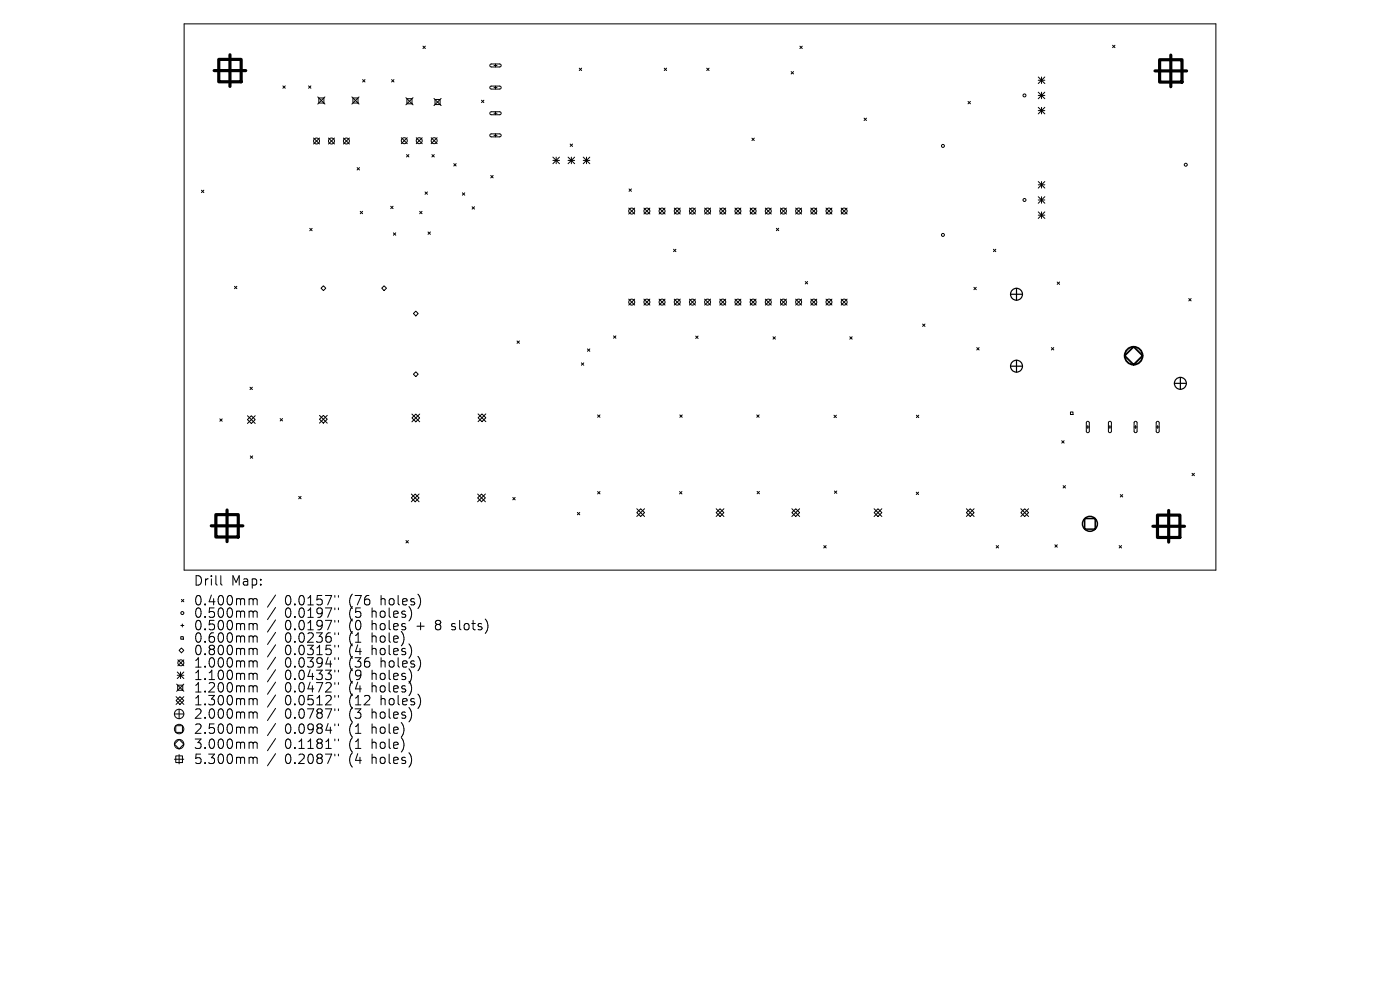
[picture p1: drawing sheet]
<svg xmlns="http://www.w3.org/2000/svg" width="297mm" height="210mm" viewBox="0 0 297 210" stroke-linecap="round" stroke-linejoin="round" font-family="sans-serif">
<defs><g id="words">
<g font-size="2.8">
<text x="41" y="124.5">Drill</text>
<text x="49" y="124.5">Map:</text>
<text x="41" y="128.7">0.400mm</text>
<text x="41" y="131.3">0.500mm</text>
<text x="60.4" y="128.7">0.0157&quot;</text>
<text x="60.4" y="131.3">0.0197&quot;</text>
<text x="74.2" y="128.7">(76</text>
<text x="74.2" y="131.3">(5</text>
<text x="79.1" y="131.3">holes)</text>
<text x="81" y="128.7">holes)</text>
<text x="41" y="134">0.500mm</text>
<text x="41" y="136.6">0.600mm</text>
<text x="60.4" y="134">0.0197&quot;</text>
<text x="60.4" y="136.6">0.0236&quot;</text>
<text x="74.2" y="134">(0</text>
<text x="74.2" y="136.6">(1</text>
<text x="79.1" y="134">holes</text>
<text x="79.1" y="136.6">hole)</text>
<text x="88.9" y="134">+</text>
<text x="93.1" y="134">8</text>
<text x="96.7" y="134">slots)</text>
<text x="41" y="139.3">0.800mm</text>
<text x="41" y="141.9">1.000mm</text>
<text x="60.4" y="139.3">0.0315&quot;</text>
<text x="60.4" y="141.9">0.0394&quot;</text>
<text x="74.2" y="139.3">(4</text>
<text x="74.2" y="141.9">(36</text>
<text x="79.1" y="139.3">holes)</text>
<text x="81" y="141.9">holes)</text>
<text x="41" y="144.5">1.100mm</text>
<text x="41" y="147.2">1.200mm</text>
<text x="41" y="149.9">1.300mm</text>
<text x="60.4" y="144.5">0.0433&quot;</text>
<text x="60.4" y="147.2">0.0472&quot;</text>
<text x="60.4" y="149.9">0.0512&quot;</text>
<text x="74.2" y="144.5">(9</text>
<text x="74.2" y="147.2">(4</text>
<text x="74.2" y="149.9">(12</text>
<text x="79.1" y="144.5">holes)</text>
<text x="79.1" y="147.2">holes)</text>
<text x="81" y="149.9">holes)</text>
<text x="41" y="152.8">2.000mm</text>
<text x="41" y="156">2.500mm</text>
<text x="60.4" y="152.8">0.0787&quot;</text>
<text x="60.4" y="156">0.0984&quot;</text>
<text x="74.2" y="152.8">(3</text>
<text x="74.2" y="156">(1</text>
<text x="79.1" y="152.8">holes)</text>
<text x="79.1" y="156">hole)</text>
<text x="41" y="159.2">3.000mm</text>
<text x="60.4" y="159.2">0.1181&quot;</text>
<text x="74.2" y="159.2">(1</text>
<text x="79.1" y="159.2">hole)</text>
<text x="41" y="162.4">5.300mm</text>
<text x="60.4" y="162.4">0.2087&quot;</text>
<text x="74.2" y="162.4">(4</text>
<text x="79.1" y="162.4">holes)</text>
</g>
</g></defs>
<g fill="none" stroke="#000" stroke-width=".21">
<path d="M39.1 5.1h218.8v115.8h-218.8zM60 18.2l.5 .5M60.5 18.2l-.5 .5M65.5 18.2l.5 .5M66 18.2l-.5 .5M76.9 16.9l.5 .5M77.4 16.9l-.5 .5M83.1 16.9l.5 .5M83.6 16.9l-.5 .5M89.7 9.8l.5 .5M90.2 9.8l-.5 .5M104 13.7l2-.1 .3 .3-.2 .3h-1.9l-.3-.2z"/>
<path d="M104 18.4l2-.1 .3 .3-.2 .3h-1.9l-.3-.2zM104.8 13.9h.6M104.8 18.6h.6M105.1 13.6v.6M105.1 18.3v.6M122.9 14.5l.5 .5M123.4 14.5l-.5 .5M140.9 14.5l.5 .5M141.4 14.5l-.5 .5M149.9 14.5l.5 .5M150.4 14.5l-.5 .5M167.8 15.2l.5 .5"/>
<path d="M168.3 15.2l-.5 .5M169.7 9.8l.5 .5M170.2 9.8l-.5 .5M220.3 16.3l1.4 1.4M220.3 17h1.4M220.3 19.5l1.4 1.4M221 16.3v1.4M221 19.5v1.4M221.7 16.3l-1.4 1.4M221.7 19.5l-1.4 1.4M236 9.6l.5 .5M236.5 9.6l-.5 .5"/>
<path d="M66.5 29.3l1.3 1.2M67.4 20.6l1.5 1.5M67.6 20.8h1.1v1.1h-1.1zM67.8 29.3l-1.3 1.2M68.9 20.6l-1.5 1.5M69.7 29.3l1.3 1.2M71 29.3l-1.3 1.2M72.9 29.3l1.2 1.2M74.1 29.3l-1.2 1.2M74.7 20.6l1.5 1.5M74.9 20.8h1v1.1h-1zM75.8 35.5l.5 .6"/>
<path d="M76.2 20.6l-1.5 1.5M76.3 35.5l-.5 .6M85.1 29.2l1.3 1.3M86.1 20.7l1.5 1.5M86.2 32.8l.5 .5M86.3 20.9h1.1v1.1h-1.1zM86.4 29.2l-1.3 1.3M86.7 32.8l-.5 .5M87.6 20.7l-1.5 1.5M88.3 29.2l1.3 1.3M89.6 29.2l-1.3 1.3M91.5 29.2l1.2 1.3"/>
<path d="M91.6 32.8l.5 .5M92.1 20.9l1.5 1.5M92.1 32.8l-.5 .5M92.3 21.1h1.1v1.1h-1.1zM92.7 29.2l-1.2 1.3M93.6 20.9l-1.5 1.5M96.3 34.7l.5 .5M96.8 34.7l-.5 .5M102.1 21.3l.6 .5M102.7 21.3l-.6 .5M104 23.8l2-.1 .3 .4-.2 .2h-1.9l-.3-.2zM104 28.5l2-.1 .3 .3-.2 .3h-1.9l-.3-.2z"/>
<path d="M104.1 37.2l.5 .5M104.6 37.2l-.5 .5M104.8 24h.6M104.8 28.7h.6M105.1 23.7v.6M105.1 28.4v.6M117.3 33.3l1.4 1.4M117.3 34h1.4M118 33.3v1.4M118.7 33.3l-1.4 1.4M120.5 34h1.4M120.5 33.3l1.4 1.4"/>
<path d="M121 30.6l.5 .5M121.2 33.3v1.4M121.5 30.6l-.5 .5M121.9 33.3l-1.4 1.4M123.7 33.3l1.4 1.4M123.7 34h1.4M124.4 33.3v1.4M125.1 33.3l-1.4 1.4M159.5 29.3l.5 .5M160 29.3l-.5 .5M183.3 25.1l.5 .5M183.8 25.1l-.5 .5"/>
<path d="M205.4 21.5l.5 .5M205.9 21.5l-.5 .5M220.3 20.2h1.4M220.3 22.8l1.4 1.4M220.3 23.5h1.4M220.3 38.5l1.4 1.4M220.3 39.2h1.4M221 22.8v1.4M221 38.5v1.4M221.7 22.8l-1.4 1.4M221.7 38.5l-1.4 1.4M42.7 40.3l.5 .6"/>
<path d="M43.2 40.3l-.5 .6M65.7 48.4l.5 .5M66.2 48.4l-.5 .5M76.4 44.8l.5 .5M76.9 44.8l-.5 .5M82.9 43.8l.5 .5M83.4 43.8l-.5 .5M83.5 49.4l.5 .5M84 49.4l-.5 .5M89 44.8l.5 .5M89.5 44.8l-.5 .5M90.2 40.7l.5 .5"/>
<path d="M90.7 40.7l-.5 .5M90.8 49.2l.5 .5M91.3 49.2l-.5 .5M98.1 40.9l.5 .5M98.6 40.9l-.5 .5M100.2 43.9l.5 .5M100.7 43.9l-.5 .5M133.4 44.1l1.2 1.3M133.4 40.1l.6 .5M134 40.1l-.6 .5M134.6 44.1l-1.2 1.3M136.6 44.1l1.3 1.3"/>
<path d="M137.9 44.1l-1.3 1.3M139.8 44.1l1.3 1.3M141.1 44.1l-1.3 1.3M142.9 52.9l.5 .5M143 44.1l1.3 1.3M143.4 52.9l-.5 .5M144.3 44.1l-1.3 1.3M146.3 44.1l1.2 1.3M147.5 44.1l-1.2 1.3M149.5 44.1l1.2 1.3M150.7 44.1l-1.2 1.3M152.7 44.1l1.3 1.3"/>
<path d="M154 44.1l-1.3 1.3M155.9 44.1l1.3 1.3M157.2 44.1l-1.3 1.3M159.1 44.1l1.3 1.3M160.4 44.1l-1.3 1.3M162.4 44.1l1.2 1.3M163.6 44.1l-1.2 1.3M164.7 48.4l.5 .5M165.2 48.4l-.5 .5M165.6 44.1l1.2 1.3M166.8 44.1l-1.2 1.3M168.8 44.1l1.3 1.3"/>
<path d="M170.1 44.1l-1.3 1.3M170.8 59.7l.5 .5M171.3 59.7l-.5 .5M172 44.1l1.3 1.3M173.3 44.1l-1.3 1.3M175.2 44.1l1.3 1.3M176.5 44.1l-1.3 1.3M178.4 44.1l1.3 1.3M179.7 44.1l-1.3 1.3M210.7 52.9l.6 .5M211.3 52.9l-.6 .5M220.3 41.7l1.4 1.4"/>
<path d="M220.3 42.4h1.4M220.3 44.9l1.4 1.4M220.3 45.6h1.4M221 41.7v1.4M221 44.9v1.4M221.7 41.7l-1.4 1.4M221.7 44.9l-1.4 1.4M224.3 59.8l.5 .5M224.8 59.8l-.5 .5M49.7 60.7l.6 .5M50.3 60.7l-.6 .5M68.1 61.1l.5-.5 .5 .5-.5 .5z"/>
<path d="M81 61.1l.5-.5 .5 .5-.5 .5zM87.7 79.4l.5-.5 .5 .5-.5 .5zM88.2 66l.5 .5-.5 .5-.5-.5zM109.7 72.3l.5 .5M110.2 72.3l-.5 .5M123.3 77l.5 .5M123.8 77l-.5 .5M124.6 74l.5 .5M125.1 74l-.5 .5M130.2 71.2l.5 .6M130.7 71.2l-.5 .6M133.4 63.5l1.2 1.2"/>
<path d="M134.6 63.5l-1.2 1.2M136.6 63.5l1.3 1.2M137.9 63.5l-1.3 1.2M139.8 63.5l1.3 1.2M141.1 63.5l-1.3 1.2M143 63.5l1.3 1.2M144.3 63.5l-1.3 1.2M146.3 63.5l1.2 1.2M147.5 63.5l-1.2 1.2M147.6 71.3l.5 .5M148.1 71.3l-.5 .5M149.5 63.5l1.2 1.2"/>
<path d="M150.7 63.5l-1.2 1.2M152.7 63.5l1.3 1.2M154 63.5l-1.3 1.2M155.9 63.5l1.3 1.2M157.2 63.5l-1.3 1.2M159.1 63.5l1.3 1.2M160.4 63.5l-1.3 1.2M162.4 63.5l1.2 1.2M163.6 63.5l-1.2 1.2M164 71.4l.5 .5M164.5 71.4l-.5 .5M165.6 63.5l1.2 1.2"/>
<path d="M166.8 63.5l-1.2 1.2M168.8 63.5l1.3 1.2M170.1 63.5l-1.3 1.2M172 63.5l1.3 1.2M173.3 63.5l-1.3 1.2M175.2 63.5l1.3 1.2M176.5 63.5l-1.3 1.2M178.4 63.5l1.3 1.2M179.7 63.5l-1.3 1.2M180.3 71.4l.5 .5M180.8 71.4l-.5 .5M195.7 68.7l.5 .5"/>
<path d="M196.2 68.7l-.5 .5M206.6 60.9l.5 .6M207.1 60.9l-.5 .6M207.2 73.7l.5 .5M207.7 73.7l-.5 .5M223 73.7l.6 .5M223.6 73.7l-.6 .5M252.2 63.3l.5 .5M252.7 63.3l-.5 .5M46.6 88.9l.5 .5M47.1 88.9l-.5 .5M52.5 89l.8-.8 .8 .8-.8 .8z"/>
<path d="M52.5 88.2l1.6 1.6M53 82.1l.5 .5M53.1 96.7l.5 .5M53.5 82.1l-.5 .5M53.6 96.7l-.5 .5M54.1 88.2l-1.6 1.6M59.4 88.8l.5 .5M59.9 88.8l-.5 .5M67.8 88.9l.8-.8 .8 .8-.8 .9zM67.8 88.1l1.6 1.7M69.4 88.1l-1.6 1.7M87.4 87.8l1.6 1.7"/>
<path d="M88.2 87.8l.8 .9-.8 .8-.8-.8zM89 87.8l-1.6 1.7M101.4 88.6l.8-.8 .9 .8-.9 .8zM101.4 87.8l1.7 1.6M103.1 87.8l-1.7 1.6M126.8 88l.5 .5M127.3 88l-.5 .5M144.2 88l.5 .5M144.7 88l-.5 .5M160.5 88l.6 .5M161.1 88l-.6 .5M176.9 88.1l.5 .5"/>
<path d="M177.4 88.1l-.5 .5M194.4 88.1l.5 .5M194.9 88.1l-.5 .5M225.2 93.5l.5 .5M225.7 93.5l-.5 .5M227.1 87.4h.5v.5h-.5zM230.5 90.6h.6M230.5 89.5l.4-.1 .2 .3v1.8l-.3 .3-.3-.3zM230.8 90.3v.6M235.1 90.6h.7M235.2 89.5l.4-.1 .2 .3v1.8l-.3 .3-.4-.3zM235.5 90.3v.6"/>
<path d="M240.6 90.6h.6M240.7 89.5l.3-.1 .2 .3v1.8l-.3 .3-.3-.3zM240.9 90.3v.6M245.3 90.6h.6M245.4 89.5l.3-.1 .2 .3v1.8l-.3 .3-.3-.3zM245.6 90.3v.6M63.4 105.3l.5 .5M63.9 105.3l-.5 .5M86.1 114.7l.5 .5M86.6 114.7l-.5 .5M87.3 105.6l.8-.8 .8 .8-.8 .8zM87.3 104.8l1.6 1.6"/>
<path d="M88.9 104.8l-1.6 1.6M101.3 105.6l.9-.8 .8 .8-.8 .8zM101.3 104.8l1.7 1.6M103 104.8l-1.7 1.6M108.8 105.5l.5 .5M109.3 105.5l-.5 .5M122.5 108.7l.5 .5M123 108.7l-.5 .5M126.8 104.3l.5 .5M127.3 104.3l-.5 .5M135.1 108.7l.8-.8 .8 .8-.8 .9zM135.1 107.9l1.6 1.7"/>
<path d="M136.7 107.9l-1.6 1.7M144.2 104.3l.5 .5M144.7 104.3l-.5 .5M151.9 108.7l.9-.8 .8 .8-.8 .9zM151.9 107.9l1.7 1.7M153.6 107.9l-1.7 1.7M160.6 104.2l.5 .5M161.1 104.2l-.5 .5M168 107.9l1.6 1.7M168.8 107.9l.8 .8-.8 .9-.8-.9zM169.6 107.9l-1.6 1.7M174.8 115.7l.5 .5"/>
<path d="M175.3 115.7l-.5 .5M177 104.2l.5 .5M177.5 104.2l-.5 .5M185.4 107.9l1.7 1.7M186.3 107.9l.8 .8-.8 .9-.9-.9zM187.1 107.9l-1.7 1.7M194.4 104.4l.5 .5M194.9 104.4l-.5 .5M205 107.9l1.7 1.7M205.8 107.9l.9 .8-.9 .9-.8-.9zM206.7 107.9l-1.7 1.7M211.3 115.7l.5 .5"/>
<path d="M211.8 115.7l-.5 .5M216.6 108.7l.8-.8 .8 .8-.8 .9zM216.6 107.9l1.6 1.7M218.2 107.9l-1.6 1.7M223.8 115.6l.5 .5M224.3 115.6l-.5 .5M225.5 103l.5 .5M226 103l-.5 .5M237.4 115.7l.5 .5M237.7 104.9l.5 .5M237.9 115.7l-.5 .5M238.2 104.9l-.5 .5"/>
<path d="M252.9 100.4l.5 .5M253.4 100.4l-.5 .5M37.7 140l1.3 1.2M38 138l.5-.5 .5 .5-.5 .5zM38.3 135.1h.6v.5h-.6zM38.4 132.7h.6M38.5 127.2l.5 .5M38.7 132.4v.6M39 127.2l-.5 .5M39 140l-1.3 1.2M46.8 122.1v1.7l.3 .3M53.1 127h.3l.3 .3"/>
<path d="M53.1 129.6h.3l.3 .3M53.1 132.3h.3l.3 .3M53.1 134.9h.3l.3 .3M53.1 137.5h.3l.3 .3M53.7 127.3l.3-.3 .5 .1 .1 1.2M53.7 127.3v1M53.7 129.9v1.1M53.7 132.6v1M53.7 135.2v1M53.7 137.8v1.1M53.7 129.9l.3-.3 .5 .1 .1 1.3M53.7 132.6l.3-.3 .5 .1 .1 1.2"/>
<path d="M53.7 135.2l.3-.3 .5 .1 .1 1.2M53.7 137.8l.3-.3 .5 .1 .1 1.3M58.5 126.2l-1.8 2.6M58.5 128.9l-1.8 2.5M58.5 131.5l-1.8 2.6M58.5 134.1l-1.8 2.6M58.5 136.8l-1.8 2.6M58.5 139.4l-1.8 2.6M71 126.3v.4M71 129v.3M71 131.6v.4M71 134.2v.4"/>
<path d="M71 136.9v.4M71 139.5v.4M71.8 126.3v.4M71.8 129v.3M71.8 131.6v.4M71.8 134.2v.4M71.8 136.9v.4M71.8 139.5v.4M95.8 133.5l.2 .1M95.9 132.4v.4M37 157.9l1-1 1 1-1 1zM37 151.5h2"/>
<path d="M37.3 153.9h1.4v1.5h-1.4zM37.4 147.8l1.6 1.6M37.5 145.1l1.5 1.5M37.6 142.5l1.4 1.4M37.6 143.2h1.4M37.7 145.3h1.1v1.1h-1.1zM38 150.5v2M38.2 147.8l.8 .8-.8 .8-.8-.8zM38.3 142.5v1.4M39 142.5l-1.4 1.4M39 145.1l-1.5 1.5M39 147.8l-1.6 1.6"/>
<path d="M53.1 140.2h.3l.3 .3M53.1 142.8h.3l.3 .3M53.1 145.5h.3l.3 .3M53.1 148.2l.5 .1 .1 .2M53.1 151h.3l.3 .3M53.1 154.2h.3l.3 .3M53.1 157.4h.3l.3 .3M53.7 140.5v1M53.7 143.1v1.1M53.7 145.8v1M53.7 148.5v1M53.7 151.3v1.1"/>
<path d="M53.7 154.5v1.1M53.7 157.7v1.1M53.7 140.5l.3-.3 .5 .1 .1 1.2M53.7 143.1l.3-.3 .5 .1 .1 1.3M53.7 145.8l.3-.3 .5 .1 .1 1.2M53.7 148.5l.3-.3 .5 .1 .1 1.2M53.7 151.3l.3-.3 .5 .1 .1 1.3M53.7 154.5l.3-.3 .5 .1 .1 1.3M53.7 157.7l.3-.3 .5 .1 .1 1.3M58.5 142.1l-1.8 2.5M58.5 144.7l-1.8 2.6M58.5 147.4l-1.8 2.6"/>
<path d="M58.5 150.3l-1.8 2.5M58.5 153.5l-1.8 2.5M58.5 156.7l-1.8 2.5M58.5 159.9l-1.8 2.5M71 142.2v.3M71 144.8v.4M71 147.5v.4M71 150.4v.3M71 153.6v.3M71 156.8v.3M71 160v.3M71.8 142.2v.3"/>
<path d="M71.8 144.8v.4M71.8 147.5v.4M71.8 150.4v.3M71.8 153.6v.3M71.8 156.8v.3M71.8 160v.3M37 161.1h2M37.3 160.3h1.4v1.5h-1.4zM38 160.1v2M53.1 160.6h.3l.3 .3M53.7 160.9v1.1M53.7 160.9l.3-.3 .5 .1 .1 1.3"/>
<circle cx="67.2" cy="29.9" r=".63"/>
<circle cx="70.3" cy="29.9" r=".63"/>
<circle cx="73.5" cy="29.9" r=".63"/>
<circle cx="85.8" cy="29.8" r=".63"/>
<circle cx="88.9" cy="29.8" r=".63"/>
<circle cx="92.1" cy="29.8" r=".63"/>
<circle cx="200" cy="31" r=".32"/>
<circle cx="217.3" cy="20.2" r=".32"/>
<circle cx="251.6" cy="34.9" r=".32"/>
<circle cx="134" cy="44.8" r=".63"/>
<circle cx="137.2" cy="44.8" r=".63"/>
<circle cx="140.5" cy="44.8" r=".63"/>
<circle cx="143.7" cy="44.8" r=".63"/>
<circle cx="146.9" cy="44.8" r=".63"/>
<circle cx="150.1" cy="44.8" r=".63"/>
<circle cx="153.3" cy="44.8" r=".63"/>
<circle cx="156.5" cy="44.8" r=".63"/>
<circle cx="159.8" cy="44.8" r=".63"/>
<circle cx="163" cy="44.8" r=".63"/>
<circle cx="166.2" cy="44.8" r=".63"/>
<circle cx="169.4" cy="44.8" r=".63"/>
<circle cx="172.6" cy="44.8" r=".63"/>
<circle cx="175.9" cy="44.8" r=".63"/>
<circle cx="179.1" cy="44.8" r=".63"/>
<circle cx="200" cy="49.8" r=".32"/>
<circle cx="217.3" cy="42.4" r=".32"/>
<circle cx="134" cy="64.1" r=".63"/>
<circle cx="137.2" cy="64.1" r=".63"/>
<circle cx="140.5" cy="64.1" r=".63"/>
<circle cx="143.7" cy="64.1" r=".63"/>
<circle cx="146.9" cy="64.1" r=".63"/>
<circle cx="150.1" cy="64.1" r=".63"/>
<circle cx="153.3" cy="64.1" r=".63"/>
<circle cx="156.5" cy="64.1" r=".63"/>
<circle cx="159.8" cy="64.1" r=".63"/>
<circle cx="163" cy="64.1" r=".63"/>
<circle cx="166.2" cy="64.1" r=".63"/>
<circle cx="169.4" cy="64.1" r=".63"/>
<circle cx="172.6" cy="64.1" r=".63"/>
<circle cx="175.9" cy="64.1" r=".63"/>
<circle cx="179.1" cy="64.1" r=".63"/>
<circle cx="38.7" cy="130" r=".32"/>
<circle cx="38" cy="154.7" r="1"/>
<circle cx="38" cy="151.5" r="1"/>
<circle cx="38" cy="157.9" r="1"/>
<circle cx="38.4" cy="140.6" r=".63"/>
</g>
<g fill="none" stroke="#000" stroke-width=".25">
<path d="M214.4 62.4h2.5M214.4 77.7h2.5M215.6 61.2v2.5M215.6 76.4v2.5M249.1 81.3h2.6M250.4 80.1v2.5"/>
<circle cx="215.6" cy="62.4" r="1.27"/>
<circle cx="215.6" cy="77.7" r="1.27"/>
<circle cx="250.4" cy="81.3" r="1.27"/>
</g>
<g fill="none" stroke="#000" stroke-width=".32">
<path d="M230.1 110h2.2v2.2h-2.2z"/>
<circle cx="231.2" cy="111.1" r="1.58"/>
</g>
<g fill="none" stroke="#000" stroke-width=".38">
<path d="M240.5 73.6l1.9 1.9-1.9 1.9-1.9-1.9z"/>
<circle cx="240.5" cy="75.5" r="1.9"/>
</g>
<path d="M45.4 15h6.7M46.4 12.6h4.8v4.8h-4.8zM48.8 11.6v6.7M245 15h6.7M246 12.7h4.8v4.7h-4.8zM248.4 11.7v6.7M44.8 111.5h6.7M45.8 109.2h4.7v4.7h-4.7zM48.2 108.2v6.7M244.6 111.6h6.7M245.6 109.3h4.7v4.7h-4.7zM247.9 108.3v6.7" fill="none" stroke="#000" stroke-width=".67"/>
<use href="#words"/>
</svg>
